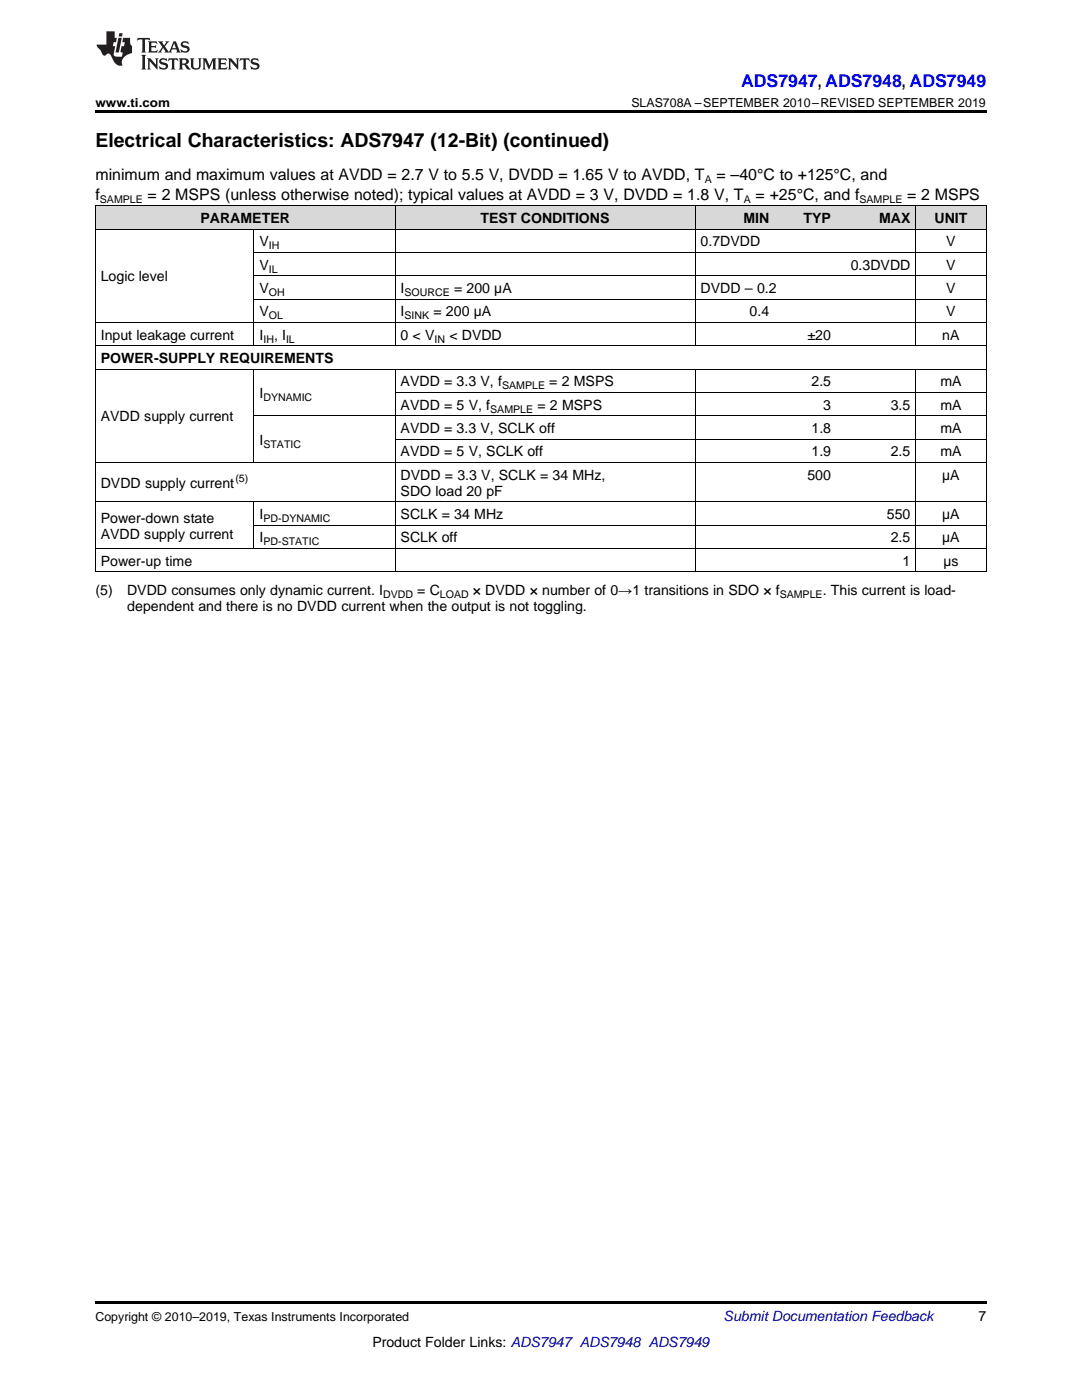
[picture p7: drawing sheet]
<svg xmlns="http://www.w3.org/2000/svg" width="216mm" height="279mm" viewBox="0 0 216 279" stroke-linecap="round" stroke-linejoin="round" font-family="sans-serif">
<defs><g id="words">
<text font-size="3.9" x="19" y="29.3">Electrical Characteristics: ADS7947 (12-Bit) (continued)</text>
<text font-size="3.5" fill="#00f" x="147.9" y="17.3">ADS7947, ADS7948, ADS7949</text>
<g font-size="3.2">
<text x="19" y="36">minimum and maximum values at AVDD = 2.7 V to 5.5 V, DVDD = 1.65 V to AVDD, T</text>
<text x="143" y="36">= –40°C to +125°C, and</text>
<text x="19" y="39.9">f</text>
<text x="29.5" y="39.9">= 2 MSPS (unless otherwise noted); typical values at AVDD = 3 V, DVDD = 1.8 V, T</text>
<text x="150.8" y="39.9">= +25°C, and f</text>
<text x="181" y="39.9">= 2 MSPS</text>
</g>
<g font-size="2.8">
<text x="40" y="44.5">PARAMETER</text>
<text x="95.9" y="44.5">TEST CONDITIONS</text>
<text x="148.3" y="44.5">MIN</text>
<text x="160.3" y="44.5">TYP</text>
<text x="175.4" y="44.5">MAX</text>
<text x="186.5" y="44.5">UNIT</text>
<text x="51.8" y="49.2">V</text>
<text x="51.8" y="53.8">V</text>
<text x="139.8" y="49.2">0.7DVDD</text>
<text x="169.8" y="53.8">0.3DVDD</text>
<text x="188.8" y="49.2">V</text>
<text x="188.8" y="53.8">V</text>
<text x="20.1" y="56.2">Logic level</text>
<text x="51.8" y="58.5">V</text>
<text x="79.9" y="58.5">I</text>
<text x="90.6" y="58.5">= 200 µA</text>
<text x="139.8" y="58.5">DVDD – 0.2</text>
<text x="188.8" y="58.5">V</text>
<text x="51.8" y="63.1">V</text>
<text x="79.9" y="63.1">I</text>
<text x="86.5" y="63.1">= 200 µA</text>
<text x="149.6" y="63.1">0.4</text>
<text x="188.8" y="63.1">V</text>
<text x="20.1" y="67.8">Input leakage current</text>
<text x="51.8" y="67.8">I</text>
<text x="54.7" y="67.8">, I</text>
<text x="79.9" y="67.8">0 &lt; V</text>
<text x="89.7" y="67.8">&lt; DVDD</text>
<text x="161.1" y="67.8">±20</text>
<text x="188" y="67.8">nA</text>
<text x="20.1" y="72.5">POWER-SUPPLY REQUIREMENTS</text>
<text x="79.9" y="77.1">AVDD = 3.3 V, f</text>
<text x="109.6" y="77.1">= 2 MSPS</text>
<text x="161.9" y="77.1">2.5</text>
<text x="187.6" y="77.1">mA</text>
<text x="51.8" y="79.4">I</text>
<text x="79.9" y="81.8">AVDD = 5 V, f</text>
<text x="107.2" y="81.8">= 2 MSPS</text>
<text x="164.3" y="81.8">3</text>
<text x="177.7" y="81.8">3.5</text>
<text x="187.6" y="81.8">mA</text>
<text x="20.1" y="84.1">AVDD supply current</text>
<text x="51.8" y="88.8">I</text>
<text x="79.9" y="86.4">AVDD = 3.3 V, SCLK off</text>
<text x="161.9" y="86.4">1.8</text>
<text x="187.6" y="86.4">mA</text>
<text x="79.9" y="91.1">AVDD = 5 V, SCLK off</text>
<text x="79.9" y="95.7">DVDD = 3.3 V, SCLK = 34 MHz,</text>
<text x="161.1" y="95.7">500</text>
<text x="161.9" y="91.1">1.9</text>
<text x="177.7" y="91.1">2.5</text>
<text x="187.6" y="91.1">mA</text>
<text x="188" y="95.7">µA</text>
<text x="20.1" y="97.3">DVDD supply current</text>
<text x="79.9" y="98.9">SDO load 20 pF</text>
<text x="20.1" y="104.3">Power-down state</text>
<text x="20.1" y="107.5">AVDD supply current</text>
<text x="51.8" y="103.6">I</text>
<text x="79.9" y="103.6">SCLK = 34 MHz</text>
<text x="177" y="103.6">550</text>
<text x="188" y="103.6">µA</text>
<text x="20.1" y="112.9">Power-up time</text>
<text x="51.8" y="108.2">I</text>
<text x="79.9" y="108.2">SCLK off</text>
<text x="177.7" y="108.2">2.5</text>
<text x="180.1" y="112.9">1</text>
<text x="188" y="108.2">µA</text>
<text x="188.2" y="112.9">µs</text>
<text x="19" y="118.7">(5)</text>
<text x="25.4" y="118.7">DVDD consumes only dynamic current. I</text>
<text x="83.3" y="118.7">= C</text>
<text x="94.4" y="118.7">× DVDD × number of 0→1 transitions in SDO × f</text>
<text x="164.2" y="118.7">. This current is load-</text>
<text x="25.4" y="121.9">dependent and there is no DVDD current when the output is not toggling.</text>
<text x="195.3" y="263.6">7</text>
<text x="74.3" y="268.9">Product Folder Links: ADS7947 ADS7948 ADS7949</text>
</g>
<text font-size="2.8" fill="#0000c8" x="144.4" y="263.6">Submit Documentation Feedback</text>
<g font-size="2.5">
<text x="19" y="21.4">www.ti.com</text>
<text x="126" y="21.4">SLAS708A –SEPTEMBER 2010–REVISED SEPTEMBER 2019</text>
<text x="19" y="263.6">Copyright © 2010–2019, Texas Instruments Incorporated</text>
</g>
<g font-size="2.1">
<text x="19.9" y="40.5">SAMPLE</text>
<text x="140.6" y="36.6">A</text>
<text x="148.4" y="40.5">A</text>
<text x="171.5" y="40.5">SAMPLE</text>
<text x="53.7" y="49.7">IH</text>
<text x="53.7" y="54.4">IL</text>
<text x="53.7" y="59.1">OH</text>
<text x="80.7" y="59.1">SOURCE</text>
<text x="53.7" y="63.7">OL</text>
<text x="80.7" y="63.7">SINK</text>
<text x="52.6" y="68.4">IH</text>
<text x="57.1" y="68.4">IL</text>
<text x="86.7" y="68.4">IN</text>
<text x="100.2" y="77.7">SAMPLE</text>
<text x="52.6" y="80">DYNAMIC</text>
<text x="97.8" y="82.3">SAMPLE</text>
<text x="52.6" y="89.3">STATIC</text>
<text x="47" y="96.2">(5)</text>
<text x="52.6" y="104.1">PD-DYNAMIC</text>
<text x="52.6" y="108.8">PD-STATIC</text>
<text x="76.4" y="119.3">DVDD</text>
<text x="87.8" y="119.3">LOAD</text>
<text x="155.6" y="119.3">SAMPLE</text>
</g>
</g></defs>
<g fill="#d8d8d8">
<path d="M19 41.1h31.7v4.7h-31.7z"/>
<path d="M50.7 41.1h28.2v4.7h-28.2z"/>
<path d="M78.9 41.1h59.8v4.7h-59.8z"/>
<path d="M138.7 41.1h15.9v4.7h-15.9z"/>
<path d="M154.6 41.1h12.3v4.7h-12.3z"/>
<path d="M166.9 41.1h15.8v4.7h-15.8z"/>
<path d="M182.7 41.1h14.1v4.7h-14.1z"/>
</g>
<path d="M19 22h177.8v.5h-177.8zM19 114.1l.2 .1zM78.8 114.1l.1 .1zM138.6 114.1l.1 .1zM182.6 114.1l.1 .1zM196.7 114.1l.1 .1zM19 259.7h177.8v.5h-177.8z" fill="#000"/>
<g fill="none" stroke="#000" stroke-width=".2">
<path d="M19 45.7h177.8M19 41.1h177.8M19.1 41.1v73.1M50.7 45.8v23.3M50.7 59.7h146.1M50.7 55.1h146.1M50.7 50.4h146.1M78.8 41.1v28M138.7 41.1v28M182.7 41.1v28M196.8 41.1v73.1M19 73.7h177.8"/>
<path d="M19 69h177.8M19 64.4h177.8M50.7 73.7v18.7M78.8 73.7v40.5M78.9 78.3h117.9M138.7 73.7v40.5M182.7 73.7v40.5M19 92.3h177.8M50.7 83h146.1M78.9 87.6h117.9M19 114.1h177.8M19 109.4h177.8"/>
<path d="M19 100.1h177.8M50.7 100.2v9.3M50.7 104.8h146.1"/>
</g>
<g fill="#231f20">
<path d="M27.5 7.6l-.1 .5 .4-.2h.6v.1v2.1l-.2 .4h1l-.3-.4v-2.1l.1-.1h.5l.5 .2-.2-.5zM29.5 8.3l.2 .3v1.5l-.2 .4h1.8l.2-.6a1.04 1.04 0 0 1-1.3 .2v-.7h.6l.3 .2v-.6l-.3 .2h-.6v-.6l.8-.1 .4 .3-.2-.5zM31.5 8.3l.9 1.1-.9 1.1h.8l-.2-.2 .5-.7 .4 .7-.2 .2h1.5l-.1-.2 .1-.4h.9l.1 .4-.2 .2h1l-.3-.3-.7-1.9h-.5l-.9 2-.8-1 .9-1h-.8l.1 .3-.3 .5-.4-.6 .2-.2zM34.7 8.6l.4 1h-.7zM36.3 8.4a.63 .63 0 0 0-.2 .7 .63 .63 0 0 0 .6 .4l.6 .2 .1 .2a.75 .75 0 0 1-.7 .4 .75 .75 0 0 1-.6-.5l.1 .7 .1-.1a1.11 1.11 0 0 0 1.5-.6 1.13 1.13 0 0 0-1.2-.8l-.1-.4a1.04 1.04 0 0 1 1.2 .2l-.2-.5-.1 .1-.5-.2zM28.2 10.9l.2 .4v2.2l-.2 .4h1l-.3-.4v-2.2l.3-.4zM29.3 11.6l.3 .4v1.5l-.3 .4h.8l-.2-.4v-1.3l1.5 1.7v-1.9l.2-.4h-.7l.2 .4v.9l-1.1-1.3zM32 11.8a.62 .62 0 0 0-.2 .7 .62 .62 0 0 0 .6 .4l.6 .1 .1 .3a.76 .76 0 0 1-.7 .3 .76 .76 0 0 1-.6-.4l.1 .7 .1-.1a1.11 1.11 0 0 0 1.5-.6 1.13 1.13 0 0 0-1.2-.8l-.1-.4a1.04 1.04 0 0 1 1.2 .2l-.2-.6-.1 .1-.5-.1zM33.7 11.6l-.2 .6a.61 .61 0 0 1 .8-.3v1.6l-.2 .4h.9l-.2-.4v-1.6a.63 .63 0 0 1 .8 .3l-.2-.6zM35.6 11.6l.3 .4v1.5l-.3 .4h1l-.2-.2v-.8l.5 .2a.76 .76 0 0 0 1.2 .7l-1-1a.58 .58 0 0 0 .6-.5 .58 .58 0 0 0-.5-.6zM36.4 11.9h.1a.45 .45 0 0 1 .5 .1 .45 .45 0 0 1 .1 .5l-.7 .2zM37.9 11.6l.2 .2a2.17 2.17 0 0 0 .3 1.9 .99 .99 0 0 0 1.6-.6v-1.1l.2-.4h-.7l.2 .2a1.92 1.92 0 0 1-.2 1.8 .6 .6 0 0 1-.9-.5v-1.1l.2-.4zM40.4 11.6l.2 .4v1.5l-.2 .4h.7l-.2-.4v-1.4l.8 1.8 .8-1.8v1.4l-.2 .4h.9l-.2-.4v-1.5l.2-.4h-.8l-.6 1.5-.6-1.5zM43.4 11.6l.2 .4v1.5l-.2 .4h1.8l.2-.6a1.04 1.04 0 0 1-1.3 .1v-.6h.5l.4 .2v-.6l-.4 .2h-.5v-.7h.8l.3 .3-.1-.6zM45.5 11.6l.2 .4v1.5l-.2 .4h.7l-.2-.4v-1.3l1.5 1.7v-1.9l.2-.4h-.7l.2 .4v.9l-1.1-1.3zM47.9 11.6l-.1 .6a.61 .61 0 0 1 .8-.3v1.6l-.3 .4h1l-.3-.4 .1-1.6a.63 .63 0 0 1 .7 .3l-.1-.6zM50.2 11.8a.62 .62 0 0 0-.2 .7 .62 .62 0 0 0 .6 .4l.6 .1 .2 .3a.76 .76 0 0 1-.8 .3 .76 .76 0 0 1-.6-.4l.1 .7 .2-.1a1.11 1.11 0 0 0 1.5-.6 1.13 1.13 0 0 0-1.3-.8l-.1-.4a1.04 1.04 0 0 1 1.2 .2l-.1-.6-.2 .1-.5-.1z"/>
<path d="M21.2 6.3v2.6h-1.9l.1 .4 .7 .9a.91 .91 0 0 0 1 .8 .56 .56 0 0 1 .5-.3 .56 .56 0 0 1 .5 .3l.4 .8a1.53 1.53 0 0 0 1.9 1.2 1.54 1.54 0 0 1 1-2.1l.9-.3v-1.4a1.52 1.52 0 0 1-.3-1.6h-1.4l-.2 .8h.5l-.2 .8h-.4l-.2 1v.2l.4 .1-.2 .8a1.93 1.93 0 0 1-1.6-.3l.3-1.8h-.5l.2-.8h.4l.2-.8h-.4v-1.3zM23.6 7.6l-.6 2.9h.7l.6-2.9zM23.8 6.6l-.1 .7h.6l.2-.7z"/>
</g>
<use href="#words"/>
</svg>
